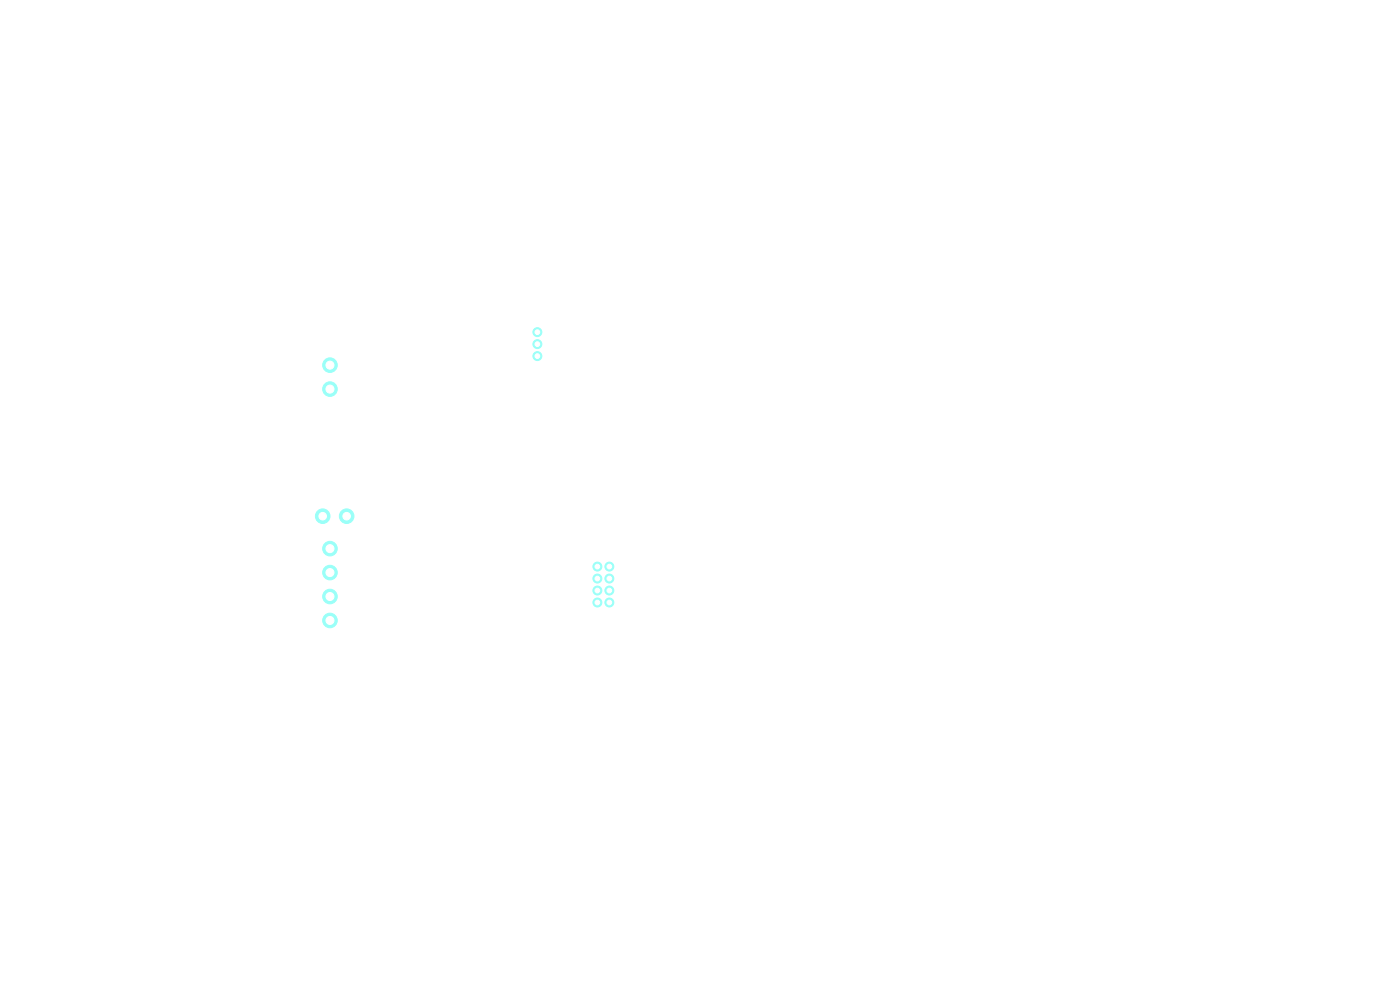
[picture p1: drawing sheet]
<svg xmlns="http://www.w3.org/2000/svg" width="297mm" height="210mm" viewBox="0 0 297 210" stroke-linecap="round" stroke-linejoin="round" font-family="sans-serif">
<g fill="#9afff8" stroke="#9afff8" stroke-width=".21">
<circle cx="70" cy="116.4" r="1.55"/>
<circle cx="70" cy="121.5" r="1.55"/>
<circle cx="70" cy="126.5" r="1.55"/>
<circle cx="70" cy="131.6" r="1.55"/>
<circle cx="126.7" cy="120.2" r=".95"/>
<circle cx="129.3" cy="120.2" r=".95"/>
<circle cx="126.7" cy="122.7" r=".95"/>
<circle cx="129.3" cy="122.7" r=".95"/>
<circle cx="126.7" cy="125.3" r=".95"/>
<circle cx="129.3" cy="125.3" r=".95"/>
<circle cx="126.7" cy="127.8" r=".95"/>
<circle cx="129.3" cy="127.8" r=".95"/>
<circle cx="68.5" cy="109.5" r="1.55"/>
<circle cx="73.5" cy="109.5" r="1.55"/>
<circle cx="70" cy="77.5" r="1.55"/>
<circle cx="70" cy="82.5" r="1.55"/>
<circle cx="114" cy="70.5" r=".95"/>
<circle cx="114" cy="73" r=".95"/>
<circle cx="114" cy="75.5" r=".95"/>
</g>
<g fill="#fff" stroke="#fff" stroke-width=".21">
<circle cx="70" cy="116.4" r=".85"/>
<circle cx="70" cy="121.5" r=".85"/>
<circle cx="70" cy="126.5" r=".85"/>
<circle cx="70" cy="131.6" r=".85"/>
<circle cx="126.7" cy="120.2" r=".5"/>
<circle cx="129.3" cy="120.2" r=".5"/>
<circle cx="126.7" cy="122.7" r=".5"/>
<circle cx="129.3" cy="122.7" r=".5"/>
<circle cx="126.7" cy="125.3" r=".5"/>
<circle cx="129.3" cy="125.3" r=".5"/>
<circle cx="126.7" cy="127.8" r=".5"/>
<circle cx="129.3" cy="127.8" r=".5"/>
<circle cx="68.5" cy="109.5" r=".8"/>
<circle cx="73.5" cy="109.5" r=".8"/>
<circle cx="70" cy="77.5" r=".85"/>
<circle cx="70" cy="82.5" r=".85"/>
<circle cx="114" cy="70.5" r=".5"/>
<circle cx="114" cy="73" r=".5"/>
<circle cx="114" cy="75.5" r=".5"/>
</g>
</svg>
